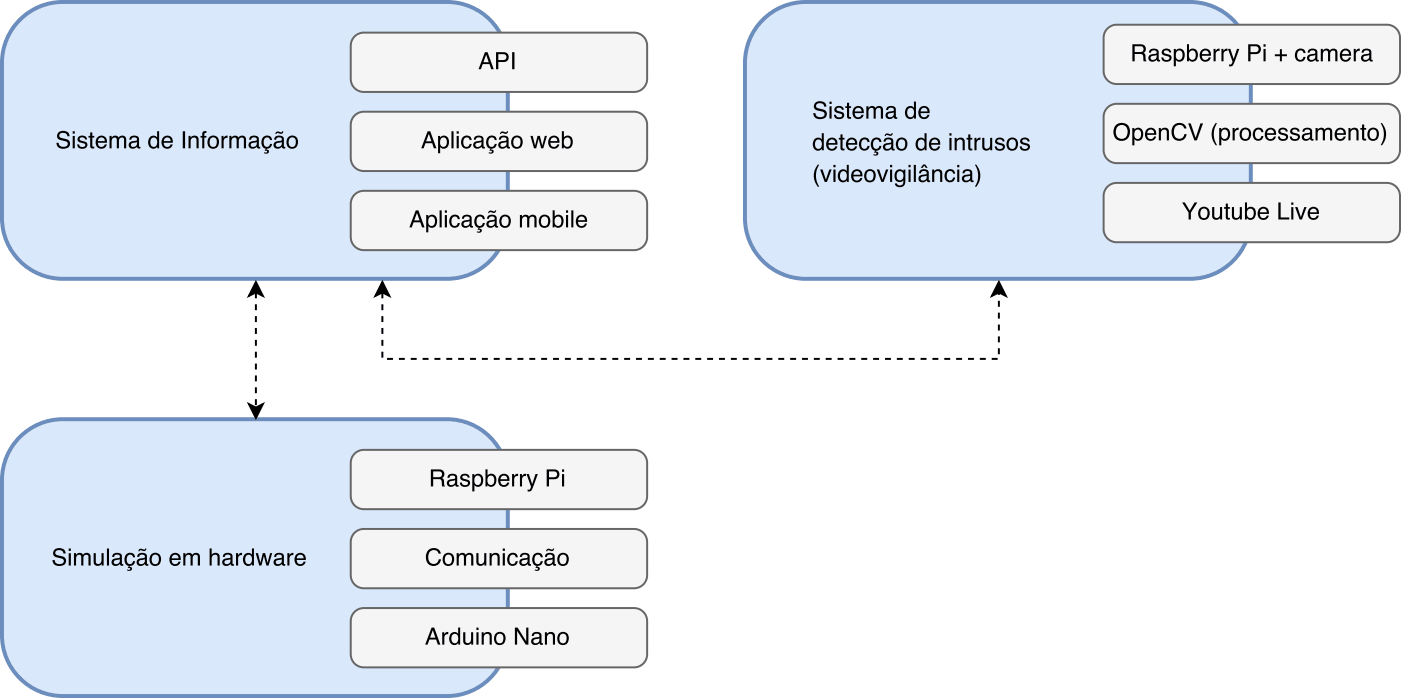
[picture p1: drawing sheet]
<svg xmlns="http://www.w3.org/2000/svg" width="250mm" height="125mm" viewBox="0 0 250 125" stroke-linecap="round" stroke-linejoin="round" font-family="sans-serif">
<path d="M3.5 3.5a10.8 10.8 0 0 1 7.7-3.1h68.6a10.9 10.9 0 0 1 10.9 10.8v27.7a10.9 10.9 0 0 1-10.9 10.8h-68.6a10.9 10.9 0 0 1-10.8-10.8v-27.7a10.8 10.8 0 0 1 3.1-7.7z" fill="#dae8fc"/>
<path d="M3.5 3.5a10.8 10.8 0 0 1 7.7-3.1h68.6a10.9 10.9 0 0 1 10.9 10.8v27.7a10.9 10.9 0 0 1-10.9 10.8h-68.6a10.9 10.9 0 0 1-10.8-10.8v-27.7a10.8 10.8 0 0 1 3.1-7.7z" fill="none" stroke="#6c8ebf" stroke-width=".71" stroke-linecap="butt"/>
<path d="M10.5 23.6a1.19 1.19 0 0 1 1.9 .7h-.4a.75 .75 0 0 0-.7-.6 .75 .75 0 0 0-.7 .5l.3 .4a1.84 1.84 0 0 1 1.6 .8 1.09 1.09 0 0 1-1.6 1.1 .99 .99 0 0 1-.8-1h.4a.85 .85 0 0 0 .7 .7 .85 .85 0 0 0 .9-.5l-.3-.4a2.15 2.15 0 0 1-1.6-.8v-.5zM13 24.3h.4v2.2h-.4zM13 23.4h.4v.4h-.4zM14.1 24.4a.89 .89 0 0 1 1.4 .5h-.3a.47 .47 0 0 0-.5-.4 .47 .47 0 0 0-.5 .4l.3 .2a1.04 1.04 0 0 1 1.1 .7 .93 .93 0 0 1-.9 .7 .93 .93 0 0 1-.9-.7h.3a.54 .54 0 0 0 .6 .4 .54 .54 0 0 0 .5-.5l-.1-.1a1.43 1.43 0 0 1-1.3-.7zM16.1 23.6h.4v.6h.3v.3h-.3v1.5l.1 .1 .2 .1v.3a.53 .53 0 0 1-.7-.5v-1.5h-.3v-.3h.3zM17.4 24.5a1.01 1.01 0 0 1 1.2-.2 1.01 1.01 0 0 1 .5 1.2h-1.6a.63 .63 0 0 0 .4 .7 .63 .63 0 0 0 .8-.4h.4a1.04 1.04 0 0 1-1.4 .7 1.04 1.04 0 0 1-.6-1.4zM17.7 24.7l-.2 .5h1.2a.61 .61 0 0 0-.3-.6 .61 .61 0 0 0-.7 .1zM19.6 24.2h.3v.4a.72 .72 0 0 1 1.3-.1 .73 .73 0 0 1 .8-.3 .73 .73 0 0 1 .5 .8v1.5h-.4v-1.6a.48 .48 0 0 0-.5-.4 .48 .48 0 0 0-.4 .7v1.3h-.3v-1.5a.46 .46 0 0 0-.5-.5 .46 .46 0 0 0-.5 .5v1.5h-.3zM23.4 25.7a.53 .53 0 0 0 .6 .5 .53 .53 0 0 0 .4-.6v-.3zM23.2 24.5a.96 .96 0 0 1 1.6 .3v1.3l.3 .1v.3a.42 .42 0 0 1-.6-.3 .76 .76 0 0 1-1.1 .3 .76 .76 0 0 1-.2-1.1l1.2-.4a.5 .5 0 0 0-.4-.5 .5 .5 0 0 0-.6 .4h-.3zM27 24.7a.85 .85 0 0 0-.2 1 .85 .85 0 0 0 .8 .5 .93 .93 0 0 0 .5-.9 .93 .93 0 0 0-.6-.8zM26.9 24.4l.7-.2 .5 .3v-1.1h.3v3.1h-.3v-.3a.91 .91 0 0 1-1.1 .2 .91 .91 0 0 1-.6-1l.2-.6zM29.1 24.5a1.01 1.01 0 0 1 1.3-.2 1.01 1.01 0 0 1 .5 1.2h-1.7a.63 .63 0 0 0 .5 .7 .63 .63 0 0 0 .8-.4h.3a1.04 1.04 0 0 1-1.3 .7 1.04 1.04 0 0 1-.6-1.4zM29.4 24.7l-.2 .5h1.3a.61 .61 0 0 0-.4-.6 .61 .61 0 0 0-.7 .1zM32.6 23.4h.4v3.1h-.4zM33.7 24.2h.3v.4a.78 .78 0 0 1 .9-.4 .78 .78 0 0 1 .6 .8v1.5h-.4v-1.4a.55 .55 0 0 0-.7-.6 .55 .55 0 0 0-.4 .8v1.2h-.3zM36.2 23.6l.6-.2v.3h-.2l-.1 .2v.4h.3v.2h-.3v2h-.4v-2h-.3v-.2h.3zM37.7 24.6a.94 .94 0 0 0 .4 1.6 .94 .94 0 0 0 .5-1.4 .62 .62 0 0 0-.9-.2zM37.3 24.5a1.06 1.06 0 0 1 1.4-.2 1.06 1.06 0 0 1 .4 1.3 1.05 1.05 0 0 1-1.4 .9 1.05 1.05 0 0 1-.6-1.4zM39.6 24.2h.3v.4a.64 .64 0 0 1 .7-.4v.4a.57 .57 0 0 0-.7 .6v1.3h-.3zM40.9 24.2h.4v.4a.72 .72 0 0 1 1.3-.1 .73 .73 0 0 1 .8-.3 .73 .73 0 0 1 .5 .8v1.5h-.4v-1.6a.48 .48 0 0 0-.6-.4 .48 .48 0 0 0-.3 .7v1.3h-.4v-1.5a.46 .46 0 0 0-.4-.5 .46 .46 0 0 0-.5 .5v1.5h-.4zM44.8 25.7a.53 .53 0 0 0 .5 .5 .53 .53 0 0 0 .5-.6v-.3zM44.6 24.5a.96 .96 0 0 1 1.6 .3v1.3l.3 .1v.3a.42 .42 0 0 1-.6-.3 .76 .76 0 0 1-1.1 .3 .76 .76 0 0 1-.2-1.1l1.2-.4a.5 .5 0 0 0-.4-.5 .5 .5 0 0 0-.6 .4h-.3zM47 24.5a.91 .91 0 0 1 .9-.3 .91 .91 0 0 1 .7 .8h-.4a.57 .57 0 0 0-.7-.5 .57 .57 0 0 0-.4 .7 .66 .66 0 0 0 .1 .8 .66 .66 0 0 0 .8 .1l.2-.4h.4l-.3 .6-.6 .2-.2 .2a.35 .35 0 0 1 .5 .2 .35 .35 0 0 1-.3 .5l-.6-.1 .2-.1a.21 .21 0 0 0 .3 0 .21 .21 0 0 0-.1-.3l-.2-.1 .2-.3a1.2 1.2 0 0 1-.5-2zM49.3 25.7a.53 .53 0 0 0 .5 .5 .53 .53 0 0 0 .5-.6v-.3zM49.1 24.5a.96 .96 0 0 1 1.6 .3v1.3l.2 .1v.3a.42 .42 0 0 1-.6-.3 .76 .76 0 0 1-1 .3 .76 .76 0 0 1-.3-1.1l1.3-.4a.5 .5 0 0 0-.5-.5 .5 .5 0 0 0-.5 .4h-.4zM49.2 23.6a.73 .73 0 0 1 .9 0l.5-.2a.67 .67 0 0 1-1.1 .3l-.1 .2h-.2zM51.8 24.6a.94 .94 0 0 0 .4 1.6 .94 .94 0 0 0 .5-1.4 .62 .62 0 0 0-.9-.2zM51.4 24.5a1.06 1.06 0 0 1 1.4-.2 1.06 1.06 0 0 1 .4 1.3 1.05 1.05 0 0 1-1.4 .9 1.05 1.05 0 0 1-.6-1.4z" fill="#000"/>
<path d="M63.1 6.7a2.32 2.32 0 0 1 1.8-.9h48.3a2.33 2.33 0 0 1 2.3 2.3v6a2.33 2.33 0 0 1-2.3 2.3h-48.3a2.33 2.33 0 0 1-2.3-2.3v-6l.1-.5z" fill="#f5f5f5"/>
<path d="M63.1 6.7a2.32 2.32 0 0 1 1.8-.9h48.3a2.33 2.33 0 0 1 2.3 2.3v6a2.33 2.33 0 0 1-2.3 2.3h-48.3a2.33 2.33 0 0 1-2.3-2.3v-6l.1-.5z" fill="none" stroke="#666" stroke-width=".35"/>
<path d="M86.8 9.8l-.5 1.3h1zM86.6 9.3h.4l1.1 3h-.4l-.3-.9h-1.2l-.3 .9h-.5zM88.6 9.3h1.3a.88 .88 0 0 1 .9 .9 .88 .88 0 0 1-.9 .9h-.9v1.2h-.4zM89 9.7v1h.8a.53 .53 0 0 0 .6-.5 .53 .53 0 0 0-.6-.5zM91.4 9.3h.4v3h-.4z" fill="#000"/>
<path d="M63.1 20.8a2.32 2.32 0 0 1 1.8-.9h48.3a2.33 2.33 0 0 1 2.3 2.4v5.9a2.33 2.33 0 0 1-2.3 2.3h-48.3a2.33 2.33 0 0 1-2.3-2.3v-5.9l.1-.6z" fill="#f5f5f5"/>
<path d="M63.1 20.8a2.32 2.32 0 0 1 1.8-.9h48.3a2.33 2.33 0 0 1 2.3 2.4v5.9a2.33 2.33 0 0 1-2.3 2.3h-48.3a2.33 2.33 0 0 1-2.3-2.3v-5.9l.1-.6z" fill="none" stroke="#666" stroke-width=".35"/>
<path d="M76.6 23.9l-.5 1.3h.9zM76.3 23.4h.5l1.1 3.1h-.4l-.3-1h-1.2l-.4 1h-.4zM78.8 24.7a.95 .95 0 0 0 .4 1.5 .89 .89 0 0 0 .6-.8 .89 .89 0 0 0-.6-.9zM78.2 24.3h.4v.2a.9 .9 0 0 1 1.1-.2 .9 .9 0 0 1 .5 1 .93 .93 0 0 1-.5 1.1 .93 .93 0 0 1-1.1-.2v1.1h-.4zM80.6 23.4h.4v3.1h-.4zM81.5 24.3h.4v2.2h-.4zM81.5 23.4h.4v.4h-.4zM82.6 24.5a.91 .91 0 0 1 1-.3 .91 .91 0 0 1 .6 .8h-.4a.57 .57 0 0 0-.6-.5 .57 .57 0 0 0-.5 .7 .66 .66 0 0 0 .2 .8 .66 .66 0 0 0 .8 .1l.1-.4h.4a.96 .96 0 0 1-1.1 .8 .96 .96 0 0 1-.8-1.1zM84.9 25.7a.53 .53 0 0 0 .6 .5 .53 .53 0 0 0 .5-.6v-.3zM84.7 24.5a.96 .96 0 0 1 1.6 .3v1.3l.3 .1v.3a.42 .42 0 0 1-.6-.3 .76 .76 0 0 1-1.1 .3 .76 .76 0 0 1-.2-1.1l1.2-.4a.5 .5 0 0 0-.4-.5 .5 .5 0 0 0-.6 .4h-.3zM87.1 24.5a.91 .91 0 0 1 .9-.3 .91 .91 0 0 1 .7 .8h-.4a.57 .57 0 0 0-.7-.5 .57 .57 0 0 0-.4 .7 .66 .66 0 0 0 .1 .8 .66 .66 0 0 0 .8 .1l.2-.4h.4l-.3 .6-.6 .2-.2 .2a.35 .35 0 0 1 .5 .2 .35 .35 0 0 1-.2 .5l-.7-.1 .2-.1a.21 .21 0 0 0 .3 0 .21 .21 0 0 0-.1-.3l-.2-.1 .2-.3a1.2 1.2 0 0 1-.5-2zM89.4 25.7a.53 .53 0 0 0 .5 .5 .53 .53 0 0 0 .5-.6v-.3zM89.2 24.5a.96 .96 0 0 1 1.6 .3v1.3l.2 .1v.3a.42 .42 0 0 1-.6-.3 .76 .76 0 0 1-1 .3 .76 .76 0 0 1-.3-1.1l1.3-.4a.5 .5 0 0 0-.4-.5 .5 .5 0 0 0-.6 .4h-.3zM89.4 23.6a.73 .73 0 0 1 .8 0l.5-.2a.67 .67 0 0 1-1.1 .3l-.1 .2h-.2zM91.9 24.6a.94 .94 0 0 0 .4 1.6 .94 .94 0 0 0 .5-1.4 .62 .62 0 0 0-.9-.2zM91.5 24.5a1.06 1.06 0 0 1 1.4-.2 1.06 1.06 0 0 1 .4 1.3 1.05 1.05 0 0 1-1.4 .9 1.05 1.05 0 0 1-.6-1.4zM94.7 24.2h.4l.4 1.8 .5-1.8h.4l.4 1.8 .5-1.8h.3l-.6 2.3h-.4l-.4-1.8-.5 1.8h-.4zM98.2 24.5a1.01 1.01 0 0 1 1.2-.2 1.01 1.01 0 0 1 .5 1.2h-1.6a.63 .63 0 0 0 .4 .7 .63 .63 0 0 0 .8-.4h.4a1.04 1.04 0 0 1-1.4 .7 1.04 1.04 0 0 1-.6-1.4zM98.5 24.7l-.2 .5h1.2a.61 .61 0 0 0-.4-.6 .61 .61 0 0 0-.6 .1zM100.3 23.4h.4v1.1a.91 .91 0 0 1 1.1-.2 .91 .91 0 0 1 .5 1 .93 .93 0 0 1-.5 1.1 .93 .93 0 0 1-1.1-.2v.3h-.4zM100.8 24.7a.86 .86 0 0 0-.1 .9 .86 .86 0 0 0 .8 .6 .94 .94 0 0 0-.2-1.7z" fill="#000"/>
<path d="M63.1 34.9a2.32 2.32 0 0 1 1.8-.9h48.3a2.33 2.33 0 0 1 2.3 2.4v5.9a2.33 2.33 0 0 1-2.3 2.3h-48.3a2.33 2.33 0 0 1-2.3-2.3v-5.9l.1-.6z" fill="#f5f5f5"/>
<path d="M63.1 34.9a2.32 2.32 0 0 1 1.8-.9h48.3a2.33 2.33 0 0 1 2.3 2.4v5.9a2.33 2.33 0 0 1-2.3 2.3h-48.3a2.33 2.33 0 0 1-2.3-2.3v-5.9l.1-.6z" fill="none" stroke="#666" stroke-width=".35"/>
<path d="M74.4 38l-.4 1.3h.9zM74.2 37.5h.5l1.1 3.1h-.5l-.3-.9h-1.2l-.3 .9h-.4zM76.6 38.8a.95 .95 0 0 0 .5 1.5 .89 .89 0 0 0 .6-.8 .89 .89 0 0 0-.6-.9zM76.1 38.4h.4v.3a.9 .9 0 0 1 1.1-.3 .9 .9 0 0 1 .4 1 .93 .93 0 0 1-.4 1.1 .93 .93 0 0 1-1.1-.2v1.2h-.4zM78.5 37.5h.4v3.1h-.4zM79.4 38.4h.4v2.2h-.4zM79.4 37.5h.4v.5h-.4zM80.5 38.6a.91 .91 0 0 1 .9-.3 .91 .91 0 0 1 .7 .8h-.4a.57 .57 0 0 0-.6-.5 .57 .57 0 0 0-.5 .7 .66 .66 0 0 0 .1 .8 .66 .66 0 0 0 .8 .1l.2-.4h.4a.96 .96 0 0 1-1.1 .8 .96 .96 0 0 1-.8-1.1zM82.8 39.8a.53 .53 0 0 0 .5 .6 .53 .53 0 0 0 .5-.7v-.3zM82.6 38.6a.96 .96 0 0 1 1.6 .3v1.3l.3 .1v.3a.42 .42 0 0 1-.6-.3 .76 .76 0 0 1-1.1 .3 .76 .76 0 0 1-.2-1.1l1.2-.4a.5 .5 0 0 0-.4-.5 .5 .5 0 0 0-.6 .4h-.3zM85 38.6a.91 .91 0 0 1 .9-.3 .91 .91 0 0 1 .7 .8h-.4a.57 .57 0 0 0-.7-.5 .57 .57 0 0 0-.4 .7 .66 .66 0 0 0 .1 .8 .66 .66 0 0 0 .8 .1l.2-.4h.4l-.3 .6-.6 .2-.2 .2a.35 .35 0 0 1 .5 .2 .35 .35 0 0 1-.3 .5l-.6-.1 .1-.1a.21 .21 0 0 0 .4 0 .21 .21 0 0 0-.1-.3l-.2-.1 .2-.3a1.2 1.2 0 0 1-.5-2zM87.3 39.8a.53 .53 0 0 0 .5 .6 .53 .53 0 0 0 .5-.7v-.3zM87.1 38.6a.96 .96 0 0 1 1.6 .3v1.3l.2 .1v.3a.42 .42 0 0 1-.6-.3 .76 .76 0 0 1-1 .3 .76 .76 0 0 1-.3-1.1l1.3-.4a.5 .5 0 0 0-.5-.5 .5 .5 0 0 0-.5 .4h-.4zM87.2 37.8a.73 .73 0 0 1 .9-.1l.5-.2a.67 .67 0 0 1-1.1 .3l-.2 .2h-.2zM89.8 38.7a.94 .94 0 0 0 .4 1.6 .94 .94 0 0 0 .5-1.4 .62 .62 0 0 0-.9-.2zM89.4 38.6a1.06 1.06 0 0 1 1.4-.1 1.06 1.06 0 0 1 .4 1.3 1.05 1.05 0 0 1-1.4 .8 1.05 1.05 0 0 1-.6-1.4zM92.8 38.4h.4v.3a.72 .72 0 0 1 1.2 0 .73 .73 0 0 1 .9-.4 .73 .73 0 0 1 .5 .8v1.5h-.4v-1.6a.48 .48 0 0 0-.6-.3 .48 .48 0 0 0-.3 .6v1.3h-.4v-1.5a.46 .46 0 0 0-.4-.5 .46 .46 0 0 0-.5 .5v1.5h-.4zM96.8 38.7a.94 .94 0 0 0 .4 1.6 .94 .94 0 0 0 .6-1.4 .62 .62 0 0 0-1-.2zM96.5 38.6a1.06 1.06 0 0 1 1.3-.1 1.06 1.06 0 0 1 .4 1.3 1.05 1.05 0 0 1-1.3 .8 1.05 1.05 0 0 1-.7-1.4zM98.7 37.5h.3v1.1a.91 .91 0 0 1 1.1-.2 .91 .91 0 0 1 .5 1 .93 .93 0 0 1-.4 1.1 .93 .93 0 0 1-1.2-.2v.3h-.3zM99.2 38.8a.86 .86 0 0 0-.2 1 .86 .86 0 0 0 .8 .5 .94 .94 0 0 0-.2-1.7zM101 38.4h.4v2.2h-.4zM101 37.5h.4v.5h-.4zM102 37.5h.4v3.1h-.4zM103.1 38.6a1.01 1.01 0 0 1 1.2-.2 1.01 1.01 0 0 1 .5 1.2h-1.6a.63 .63 0 0 0 .5 .7 .63 .63 0 0 0 .7-.4h.4a1.04 1.04 0 0 1-1.4 .7 1.04 1.04 0 0 1-.6-1.4zM103.4 38.8l-.2 .5h1.2a.61 .61 0 0 0-.3-.6 .61 .61 0 0 0-.7 .1z" fill="#000"/>
<path d="M3.5 78a10.8 10.8 0 0 1 7.7-3.2h68.6a10.9 10.9 0 0 1 10.9 10.9v27.6a10.9 10.9 0 0 1-10.9 10.9h-68.6a10.9 10.9 0 0 1-10.8-10.9v-27.6a10.8 10.8 0 0 1 3.1-7.7z" fill="#dae8fc"/>
<path d="M3.5 78a10.8 10.8 0 0 1 7.7-3.2h68.6a10.9 10.9 0 0 1 10.9 10.9v27.6a10.9 10.9 0 0 1-10.9 10.9h-68.6a10.9 10.9 0 0 1-10.8-10.9v-27.6a10.8 10.8 0 0 1 3.1-7.7z" fill="none" stroke="#6c8ebf" stroke-width=".71" stroke-linecap="butt"/>
<path d="M9.8 98a1.19 1.19 0 0 1 1.9 .7h-.4a.75 .75 0 0 0-.7-.6 .75 .75 0 0 0-.7 .5l.3 .4a1.84 1.84 0 0 1 1.6 .8 1.09 1.09 0 0 1-1.6 1.2 .99 .99 0 0 1-.8-1.1h.4a.85 .85 0 0 0 .7 .8 .85 .85 0 0 0 .9-.6l-.3-.4a2.15 2.15 0 0 1-1.6-.8v-.4zM12.3 98.7h.3v2.2h-.3zM12.3 97.9h.3v.4h-.3zM13.2 98.7h.4v.3a.72 .72 0 0 1 1.2 0 .73 .73 0 0 1 .9-.4 .73 .73 0 0 1 .5 .8v1.5h-.4v-1.5a.48 .48 0 0 0-.6-.4 .48 .48 0 0 0-.3 .6v1.3h-.4v-1.5a.46 .46 0 0 0-.5-.4 .46 .46 0 0 0-.4 .5v1.4h-.4zM16.7 98.7h.4v1.5a.52 .52 0 0 0 .6 .4 .52 .52 0 0 0 .4-.6v-1.3h.4v2.2h-.4l.1-.3a.77 .77 0 0 1-.9 .3 .77 .77 0 0 1-.6-.7zM19.1 97.9h.4v3h-.4zM20.3 100.1a.53 .53 0 0 0 .6 .6 .53 .53 0 0 0 .5-.6v-.3zM20.2 98.9a.96 .96 0 0 1 1.6 .3v1.4h.2v.3a.42 .42 0 0 1-.6-.3 .76 .76 0 0 1-1.1 .3 .76 .76 0 0 1-.2-1.1l1.3-.4a.5 .5 0 0 0-.5-.5 .5 .5 0 0 0-.5 .5h-.4zM22.5 98.9a.91 .91 0 0 1 1-.3 .91 .91 0 0 1 .6 .8h-.3a.57 .57 0 0 0-.7-.4 .57 .57 0 0 0-.5 .6 .66 .66 0 0 0 .2 .8 .66 .66 0 0 0 .8 .1l.2-.4h.3l-.3 .7-.6 .2-.1 .2a.35 .35 0 0 1 .5 .2 .35 .35 0 0 1-.3 .4h-.6l.1-.2a.21 .21 0 0 0 .3 0 .21 .21 0 0 0-.1-.3h-.2l.2-.3a1.2 1.2 0 0 1-.5-2.1zM24.8 100.1a.53 .53 0 0 0 .6 .6 .53 .53 0 0 0 .5-.6v-.3zM24.6 98.9a.96 .96 0 0 1 1.6 .3v1.4h.3v.3a.42 .42 0 0 1-.6-.3 .76 .76 0 0 1-1.1 .3 .76 .76 0 0 1-.2-1.1l1.2-.4a.5 .5 0 0 0-.4-.5 .5 .5 0 0 0-.6 .5h-.3zM24.8 98.1a.73 .73 0 0 1 .9-.1l.4-.1a.67 .67 0 0 1-1 .3l-.2 .1h-.2zM27.4 99.1a.94 .94 0 0 0 .3 1.6 .94 .94 0 0 0 .6-1.5 .62 .62 0 0 0-.9-.1zM27 98.9a1.06 1.06 0 0 1 1.3-.1 1.06 1.06 0 0 1 .4 1.3 1.05 1.05 0 0 1-1.3 .8 1.05 1.05 0 0 1-.7-1.4zM30.5 99a1.01 1.01 0 0 1 1.3-.2 1.01 1.01 0 0 1 .5 1.1h-1.7a.63 .63 0 0 0 .5 .7 .63 .63 0 0 0 .8-.4h.3a1.04 1.04 0 0 1-1.3 .7 1.04 1.04 0 0 1-.6-1.4zM30.8 99.1l-.1 .5h1.2a.61 .61 0 0 0-.4-.6 .61 .61 0 0 0-.7 .1zM32.7 98.7h.4v.3a.72 .72 0 0 1 1.2 0 .73 .73 0 0 1 .9-.4 .73 .73 0 0 1 .5 .8v1.5h-.4v-1.5a.48 .48 0 0 0-.6-.4 .48 .48 0 0 0-.3 .6v1.3h-.4v-1.5a.46 .46 0 0 0-.4-.4 .46 .46 0 0 0-.5 .5v1.4h-.4zM37.4 97.8h.4v1.2a.78 .78 0 0 1 .9-.3 .78 .78 0 0 1 .5 .8v1.4h-.4v-1.4a.55 .55 0 0 0-.6-.5 .55 .55 0 0 0-.4 .7v1.2h-.4zM40.1 100.1a.53 .53 0 0 0 .6 .6 .53 .53 0 0 0 .4-.6v-.3zM39.9 98.9a.96 .96 0 0 1 1.6 .3v1.4h.3v.3a.42 .42 0 0 1-.6-.3 .76 .76 0 0 1-1.1 .3 .76 .76 0 0 1-.2-1.1l1.2-.4a.5 .5 0 0 0-.4-.5 .5 .5 0 0 0-.6 .5h-.3zM42.1 98.7h.4v.4a.64 .64 0 0 1 .7-.5v.4a.57 .57 0 0 0-.7 .6v1.3h-.4zM43.9 99.2a.85 .85 0 0 0-.1 .9 .85 .85 0 0 0 .8 .5 .93 .93 0 0 0 .4-.9 .93 .93 0 0 0-.6-.7zM43.8 98.8l.7-.1 .5 .3v-1.2h.3v3.1h-.3v-.3a.91 .91 0 0 1-1.1 .3 .91 .91 0 0 1-.5-1.1l.1-.6zM45.7 98.7h.4l.4 1.7 .4-1.7h.4l.5 1.7 .4-1.7h.4l-.7 2.2h-.3l-.5-1.7-.4 1.7h-.4zM49.3 100.1a.53 .53 0 0 0 .5 .6 .53 .53 0 0 0 .5-.6v-.3zM49.1 98.9a.96 .96 0 0 1 1.6 .3v1.4h.2v.3a.42 .42 0 0 1-.6-.3 .76 .76 0 0 1-1 .3 .76 .76 0 0 1-.3-1.1l1.3-.4a.5 .5 0 0 0-.5-.5 .5 .5 0 0 0-.5 .5h-.4zM51.3 98.7h.4v.4a.64 .64 0 0 1 .7-.5l-.1 .4a.57 .57 0 0 0-.6 .6v1.3h-.4zM52.9 99a1.01 1.01 0 0 1 1.2-.2 1.01 1.01 0 0 1 .5 1.1h-1.6a.63 .63 0 0 0 .4 .7 .63 .63 0 0 0 .8-.4h.4a1.04 1.04 0 0 1-1.4 .7 1.04 1.04 0 0 1-.6-1.4zM53.2 99.1l-.2 .5h1.2a.61 .61 0 0 0-.3-.6 .61 .61 0 0 0-.7 .1z" fill="#000"/>
<path d="M63.1 81.1a2.32 2.32 0 0 1 1.8-.8h48.3a2.33 2.33 0 0 1 2.3 2.3v5.9a2.33 2.33 0 0 1-2.3 2.3h-48.3a2.33 2.33 0 0 1-2.3-2.3v-5.9l.1-.5z" fill="#f5f5f5"/>
<path d="M63.1 81.1a2.32 2.32 0 0 1 1.8-.8h48.3a2.33 2.33 0 0 1 2.3 2.3v5.9a2.33 2.33 0 0 1-2.3 2.3h-48.3a2.33 2.33 0 0 1-2.3-2.3v-5.9l.1-.5z" fill="none" stroke="#666" stroke-width=".35"/>
<path d="M77.3 84.1v1h1a.53 .53 0 0 0 .6-.4 .53 .53 0 0 0-.6-.6zM76.9 83.7h1.4a.83 .83 0 0 1 1 .6 .83 .83 0 0 1-.4 1 1.65 1.65 0 0 1 .5 1.3v.2h-.5l-.1-1-.2-.3h-1.3v1.3h-.4zM80.2 86a.53 .53 0 0 0 .6 .6 .53 .53 0 0 0 .5-.6v-.3zM80 84.8a.96 .96 0 0 1 1.6 .3v1.4h.3v.3a.42 .42 0 0 1-.6-.3 .76 .76 0 0 1-1.1 .3 .76 .76 0 0 1-.2-1.1l1.2-.4a.5 .5 0 0 0-.4-.5 .5 .5 0 0 0-.6 .4h-.3zM82.4 84.7a.89 .89 0 0 1 1.4 .5h-.3a.47 .47 0 0 0-.5-.4 .47 .47 0 0 0-.4 .5l.2 .1a1.04 1.04 0 0 1 1.1 .7 .93 .93 0 0 1-.9 .8 .93 .93 0 0 1-.9-.8h.4a.54 .54 0 0 0 .5 .5 .54 .54 0 0 0 .5-.5l-.1-.1a1.43 1.43 0 0 1-1.2-.8zM84.9 85a.95 .95 0 0 0 .4 1.5 .89 .89 0 0 0 .6-.8 .89 .89 0 0 0-.6-.9zM84.3 84.6h.4v.3a.9 .9 0 0 1 1.1-.3 .9 .9 0 0 1 .5 1 .93 .93 0 0 1-.4 1.1 .93 .93 0 0 1-1.2-.2v1.2h-.4zM86.7 83.7h.3v1.1a.91 .91 0 0 1 1.1-.2 .91 .91 0 0 1 .5 1 .93 .93 0 0 1-.4 1.1 .93 .93 0 0 1-1.2-.2v.3h-.3zM87.2 85a.86 .86 0 0 0-.2 1 .86 .86 0 0 0 .8 .5 .94 .94 0 0 0-.1-1.7zM89.2 84.9a1.01 1.01 0 0 1 1.3-.3 1.01 1.01 0 0 1 .5 1.2h-1.7a.63 .63 0 0 0 .5 .7 .63 .63 0 0 0 .8-.4h.3a1.04 1.04 0 0 1-1.3 .7 1.04 1.04 0 0 1-.6-1.4zM89.5 85l-.2 .5h1.3a.61 .61 0 0 0-.4-.6 .61 .61 0 0 0-.7 .1zM91.4 84.6h.4v.4a.64 .64 0 0 1 .7-.5v.4a.57 .57 0 0 0-.7 .6v1.3h-.4zM92.8 84.6h.4v.4a.64 .64 0 0 1 .7-.5v.4a.57 .57 0 0 0-.7 .6v1.3h-.4zM94 84.6h.4l.6 1.8 .6-1.8h.4l-.5 1.3a3 3 0 0 1-.9 1.8h-.4v-.4h.4l.2-.5zM97.6 83.7h1.4a.88 .88 0 0 1 .9 .9 .88 .88 0 0 1-.9 .9h-1v1.3h-.4zM98 84.1v1.1h.8a.53 .53 0 0 0 .7-.6 .53 .53 0 0 0-.7-.5zM100.3 84.6h.4v2.2h-.4zM100.3 83.7h.4v.5h-.4z" fill="#000"/>
<path d="M63.1 95.2a2.32 2.32 0 0 1 1.8-.8h48.3a2.33 2.33 0 0 1 2.3 2.3v5.9a2.33 2.33 0 0 1-2.3 2.4h-48.3a2.33 2.33 0 0 1-2.3-2.4v-5.9l.1-.5z" fill="#f5f5f5"/>
<path d="M63.1 95.2a2.32 2.32 0 0 1 1.8-.8h48.3a2.33 2.33 0 0 1 2.3 2.3v5.9a2.33 2.33 0 0 1-2.3 2.4h-48.3a2.33 2.33 0 0 1-2.3-2.4v-5.9l.1-.5z" fill="none" stroke="#666" stroke-width=".35"/>
<path d="M76.4 98.2a1.32 1.32 0 0 1 1.3-.4 1.32 1.32 0 0 1 1 1h-.4a.98 .98 0 0 0-1.2-.6 .98 .98 0 0 0-.6 1.2 .96 .96 0 0 0 .7 1.2 .96 .96 0 0 0 1.1-.8h.4a1.36 1.36 0 0 1-1.5 1.2 1.36 1.36 0 0 1-1.2-1.7l.1-.6zM79.7 99.1a.94 .94 0 0 0 .4 1.6 .94 .94 0 0 0 .5-1.5 .62 .62 0 0 0-.9-.1zM79.3 98.9a1.06 1.06 0 0 1 1.4-.1 1.06 1.06 0 0 1 .4 1.3 1.05 1.05 0 0 1-1.4 .8 1.05 1.05 0 0 1-.6-1.4zM81.5 98.7h.4v.3a.72 .72 0 0 1 1.2 0 .73 .73 0 0 1 .9-.4 .73 .73 0 0 1 .5 .8v1.5h-.4v-1.5a.48 .48 0 0 0-.6-.4 .48 .48 0 0 0-.3 .6v1.3h-.4v-1.5a.46 .46 0 0 0-.4-.4 .46 .46 0 0 0-.5 .5v1.4h-.4zM85 98.7h.4v1.5a.52 .52 0 0 0 .6 .4 .52 .52 0 0 0 .4-.6l.1-1.3h.3v2.2h-.3v-.3a.77 .77 0 0 1-.9 .3 .77 .77 0 0 1-.6-.7zM87.4 98.7h.4v.3a.78 .78 0 0 1 .9-.4 .78 .78 0 0 1 .5 .9v1.4h-.4v-1.4a.55 .55 0 0 0-.6-.5 .55 .55 0 0 0-.4 .7v1.2h-.4zM89.8 98.7h.3v2.2h-.3zM89.8 97.9h.3v.4h-.3zM90.8 98.9a.91 .91 0 0 1 1-.3 .91 .91 0 0 1 .6 .8h-.3a.57 .57 0 0 0-.7-.4 .57 .57 0 0 0-.4 .6 .66 .66 0 0 0 .1 .8 .66 .66 0 0 0 .8 .1l.2-.4h.3a.96 .96 0 0 1-1 .8 .96 .96 0 0 1-.9-1.1zM93.1 100.1a.53 .53 0 0 0 .6 .6 .53 .53 0 0 0 .5-.6v-.3zM92.9 98.9a.96 .96 0 0 1 1.7 .3v1.4h.2v.3a.42 .42 0 0 1-.6-.3 .76 .76 0 0 1-1.1 .3 .76 .76 0 0 1-.2-1.1l1.3-.4a.5 .5 0 0 0-.5-.5 .5 .5 0 0 0-.5 .5h-.4zM95.3 98.9a.91 .91 0 0 1 1-.3 .91 .91 0 0 1 .6 .8h-.4a.57 .57 0 0 0-.6-.4 .57 .57 0 0 0-.5 .6 .66 .66 0 0 0 .2 .8 .66 .66 0 0 0 .8 .1l.1-.4h.4l-.3 .7-.6 .2-.1 .2a.35 .35 0 0 1 .5 .2 .35 .35 0 0 1-.3 .4h-.6l.1-.2a.21 .21 0 0 0 .3 0 .21 .21 0 0 0-.1-.3h-.2l.2-.3a1.2 1.2 0 0 1-.5-2.1zM97.6 100.1a.53 .53 0 0 0 .6 .6 .53 .53 0 0 0 .5-.6v-.3zM97.4 98.9a.96 .96 0 0 1 1.6 .3v1.4h.3v.3a.42 .42 0 0 1-.6-.3 .76 .76 0 0 1-1.1 .3 .76 .76 0 0 1-.2-1.1l1.2-.4a.5 .5 0 0 0-.4-.5 .5 .5 0 0 0-.6 .5h-.3zM97.6 98.1a.73 .73 0 0 1 .9-.1l.4-.1a.67 .67 0 0 1-1 .3l-.2 .1h-.2zM100.1 99.1a.94 .94 0 0 0 .4 1.6 .94 .94 0 0 0 .6-1.5 .62 .62 0 0 0-1-.1zM99.8 98.9a1.06 1.06 0 0 1 1.3-.1 1.06 1.06 0 0 1 .4 1.3 1.05 1.05 0 0 1-1.3 .8 1.05 1.05 0 0 1-.7-1.4z" fill="#000"/>
<path d="M63.1 109.4a2.32 2.32 0 0 1 1.8-.9h48.3a2.33 2.33 0 0 1 2.3 2.3v5.9a2.33 2.33 0 0 1-2.3 2.4h-48.3a2.33 2.33 0 0 1-2.3-2.4v-5.9l.1-.5z" fill="#f5f5f5"/>
<path d="M63.1 109.4a2.32 2.32 0 0 1 1.8-.9h48.3a2.33 2.33 0 0 1 2.3 2.3v5.9a2.33 2.33 0 0 1-2.3 2.4h-48.3a2.33 2.33 0 0 1-2.3-2.4v-5.9l.1-.5z" fill="none" stroke="#666" stroke-width=".35"/>
<path d="M77.3 112.4l-.5 1.4h.9zM77.1 112h.4l1.1 3h-.4l-.3-.9h-1.2l-.4 .9h-.4zM79 112.8h.3v.4a.64 .64 0 0 1 .7-.4v.3a.57 .57 0 0 0-.7 .6v1.3h-.3zM80.8 113.3a.85 .85 0 0 0-.2 .9 .85 .85 0 0 0 .8 .5 .93 .93 0 0 0 .4-.8 .93 .93 0 0 0-.6-.8zM80.6 112.9l.7-.1 .5 .3v-1.1h.4v3h-.4v-.3a.91 .91 0 0 1-1.1 .3 .91 .91 0 0 1-.5-1.1l.1-.5zM82.7 112.8h.4v1.5a.52 .52 0 0 0 .6 .4 .52 .52 0 0 0 .4-.6v-1.3h.4v2.2h-.4v-.3a.77 .77 0 0 1-.8 .3 .77 .77 0 0 1-.6-.7zM85.1 112.8h.3v2.2h-.3zM85.1 112h.3v.4h-.3zM86 112.8h.3v.3a.78 .78 0 0 1 1-.4 .78 .78 0 0 1 .5 .9v1.4h-.4v-1.4a.55 .55 0 0 0-.6-.5 .55 .55 0 0 0-.4 .7v1.2h-.4zM88.9 113.2a.94 .94 0 0 0 .3 1.6 .94 .94 0 0 0 .6-1.4 .62 .62 0 0 0-.9-.2zM88.5 113.1a1.06 1.06 0 0 1 1.3-.2 1.06 1.06 0 0 1 .4 1.3 1.05 1.05 0 0 1-1.3 .8 1.05 1.05 0 0 1-.7-1.4zM91.9 112h.5l1.5 2.4v-2.4h.4v3h-.4l-1.6-2.5v2.5h-.4zM95.3 114.2a.53 .53 0 0 0 .5 .6 .53 .53 0 0 0 .5-.6v-.3zM95.1 113a.96 .96 0 0 1 1.6 .3v1.4h.2v.3a.42 .42 0 0 1-.6-.3 .76 .76 0 0 1-1.1 .4 .76 .76 0 0 1-.2-1.2l1.3-.3a.5 .5 0 0 0-.5-.6 .5 .5 0 0 0-.5 .5h-.4zM97.3 112.8h.3v.3a.78 .78 0 0 1 1-.4 .78 .78 0 0 1 .5 .9v1.4h-.4v-1.4a.55 .55 0 0 0-.7-.5 .55 .55 0 0 0-.3 .7v1.2h-.4zM100.1 113.2a.94 .94 0 0 0 .4 1.6 .94 .94 0 0 0 .6-1.4 .62 .62 0 0 0-1-.2zM99.8 113.1a1.06 1.06 0 0 1 1.3-.2 1.06 1.06 0 0 1 .4 1.3 1.05 1.05 0 0 1-1.3 .8 1.05 1.05 0 0 1-.7-1.4z" fill="#000"/>
<path d="M136.2 3.5a10.8 10.8 0 0 1 7.7-3.1h68.5a10.9 10.9 0 0 1 10.9 10.8v27.7a10.9 10.9 0 0 1-10.9 10.8h-68.5a10.9 10.9 0 0 1-10.9-10.8v-27.7a10.8 10.8 0 0 1 3.2-7.7z" fill="#dae8fc"/>
<path d="M136.2 3.5a10.8 10.8 0 0 1 7.7-3.1h68.5a10.9 10.9 0 0 1 10.9 10.8v27.7a10.9 10.9 0 0 1-10.9 10.8h-68.5a10.9 10.9 0 0 1-10.9-10.8v-27.7a10.8 10.8 0 0 1 3.2-7.7z" fill="none" stroke="#6c8ebf" stroke-width=".71" stroke-linecap="butt"/>
<g fill="#000">
<path d="M145.6 18.3a1.19 1.19 0 0 1 1.9 .7h-.4a.75 .75 0 0 0-.6-.6 .75 .75 0 0 0-.8 .5l.3 .4a1.84 1.84 0 0 1 1.6 .8 1.09 1.09 0 0 1-1.6 1.1 .99 .99 0 0 1-.8-1h.4a.85 .85 0 0 0 .7 .7 .85 .85 0 0 0 .9-.5l-.3-.4a2.15 2.15 0 0 1-1.6-.8v-.5zM148.1 19h.4v2.2h-.4zM148.1 18.1h.4v.5h-.4zM149.2 19.1a.89 .89 0 0 1 1.4 .5h-.3a.47 .47 0 0 0-.5-.4 .47 .47 0 0 0-.4 .4l.2 .2a1.04 1.04 0 0 1 1.1 .7 .93 .93 0 0 1-.9 .8 .93 .93 0 0 1-.9-.8h.3a.54 .54 0 0 0 .6 .4 .54 .54 0 0 0 .5-.5h-.1a1.43 1.43 0 0 1-1.3-.8zM151.2 18.3h.4v.7h.3v.3h-.3v1.4l.1 .2h.2v.3a.53 .53 0 0 1-.7-.5v-1.4h-.3v-.3h.3zM152.5 19.2a1.01 1.01 0 0 1 1.2-.2 1.01 1.01 0 0 1 .5 1.2h-1.6a.63 .63 0 0 0 .5 .7 .63 .63 0 0 0 .7-.4h.4a1.04 1.04 0 0 1-1.4 .7 1.04 1.04 0 0 1-.6-1.4zM152.8 19.4l-.2 .5h1.2a.61 .61 0 0 0-.3-.6 .61 .61 0 0 0-.7 .1zM154.7 19h.3v.3a.72 .72 0 0 1 1.3 0 .73 .73 0 0 1 .8-.4 .73 .73 0 0 1 .5 .8v1.5h-.3v-1.6a.48 .48 0 0 0-.6-.3 .48 .48 0 0 0-.4 .6v1.3h-.3v-1.5a.46 .46 0 0 0-.5-.5 .46 .46 0 0 0-.4 .5l-.1 1.5h-.3zM158.5 20.4a.53 .53 0 0 0 .6 .6 .53 .53 0 0 0 .5-.7v-.3zM158.3 19.2a.96 .96 0 0 1 1.6 .3v1.3l.3 .1v.3a.42 .42 0 0 1-.6-.3 .76 .76 0 0 1-1.1 .3 .76 .76 0 0 1-.2-1.1l1.2-.4a.5 .5 0 0 0-.4-.5 .5 .5 0 0 0-.6 .4h-.3zM162.1 19.5a.85 .85 0 0 0-.1 .9 .85 .85 0 0 0 .8 .5 .93 .93 0 0 0 .4-.9 .93 .93 0 0 0-.6-.8zM162 19.1l.7-.2 .5 .3v-1.1h.3v3.1h-.3v-.3a.91 .91 0 0 1-1.1 .3 .91 .91 0 0 1-.5-1.1l.1-.6zM164.2 19.2a1.01 1.01 0 0 1 1.3-.2 1.01 1.01 0 0 1 .5 1.2h-1.7a.63 .63 0 0 0 .5 .7 .63 .63 0 0 0 .8-.4h.3a1.04 1.04 0 0 1-1.3 .7 1.04 1.04 0 0 1-.6-1.4zM164.5 19.4l-.1 .5h1.2a.61 .61 0 0 0-.4-.6 .61 .61 0 0 0-.7 .1z"/>
<path d="M145.7 25.1a.85 .85 0 0 0-.2 .9 .85 .85 0 0 0 .8 .5 .93 .93 0 0 0 .4-.8 .93 .93 0 0 0-.6-.8zM145.5 24.7l.7-.1 .5 .3v-1.1h.4v3h-.4v-.3a.91 .91 0 0 1-1.1 .3 .91 .91 0 0 1-.5-1l.1-.6zM147.8 24.9a1.01 1.01 0 0 1 1.2-.2 1.01 1.01 0 0 1 .5 1.1h-1.6a.63 .63 0 0 0 .5 .8 .63 .63 0 0 0 .7-.5h.4a1.04 1.04 0 0 1-1.4 .7 1.04 1.04 0 0 1-.6-1.4zM148.1 25.1l-.2 .4h1.2a.61 .61 0 0 0-.3-.6 .61 .61 0 0 0-.7 .2zM150 24h.4v.6h.4v.3h-.4v1.4l.1 .2h.3v.3a.53 .53 0 0 1-.8-.4v-1.5h-.3v-.3h.3zM151.3 24.9a1.01 1.01 0 0 1 1.2-.2 1.01 1.01 0 0 1 .5 1.1h-1.6a.63 .63 0 0 0 .5 .8 .63 .63 0 0 0 .7-.5h.4a1.04 1.04 0 0 1-1.4 .7 1.04 1.04 0 0 1-.5-1.4zM151.6 25.1l-.2 .4h1.3a.61 .61 0 0 0-.4-.6 .61 .61 0 0 0-.7 .2zM153.6 24.9a.91 .91 0 0 1 1-.3 .91 .91 0 0 1 .6 .7h-.3a.57 .57 0 0 0-.7-.4 .57 .57 0 0 0-.4 .7 .66 .66 0 0 0 .1 .7 .66 .66 0 0 0 .8 .1l.2-.4h.3a.96 .96 0 0 1-1 .9 .96 .96 0 0 1-.9-1.1zM155.7 24.9a.91 .91 0 0 1 1-.3 .91 .91 0 0 1 .7 .7h-.4a.57 .57 0 0 0-.7-.4 .57 .57 0 0 0-.4 .7 .66 .66 0 0 0 .1 .7 .66 .66 0 0 0 .8 .1l.2-.4h.4l-.3 .7-.6 .2-.2 .2a.35 .35 0 0 1 .5 .2 .35 .35 0 0 1-.3 .4h-.6l.1-.2a.21 .21 0 0 0 .4 .1 .21 .21 0 0 0-.1-.4h-.2l.2-.3a1.2 1.2 0 0 1-.6-2zM158.1 26a.53 .53 0 0 0 .5 .6 .53 .53 0 0 0 .5-.6v-.3zM157.9 24.8a.96 .96 0 0 1 1.6 .4v1.3h.2v.3a.42 .42 0 0 1-.6-.3 .76 .76 0 0 1-1.1 .4 .76 .76 0 0 1-.2-1.1l1.3-.4a.5 .5 0 0 0-.5-.6 .5 .5 0 0 0-.5 .5h-.4zM158 24a.73 .73 0 0 1 .9 0l.5-.2a.67 .67 0 0 1-1.1 .3l-.2 .2h-.2zM160.6 25a.94 .94 0 0 0 .4 1.6 .94 .94 0 0 0 .5-1.4 .62 .62 0 0 0-.9-.2zM160.2 24.9a1.06 1.06 0 0 1 1.4-.2 1.06 1.06 0 0 1 .4 1.3 1.05 1.05 0 0 1-1.4 .9 1.05 1.05 0 0 1-.6-1.5zM164 25.1a.85 .85 0 0 0-.1 .9 .85 .85 0 0 0 .7 .5 .93 .93 0 0 0 .5-.8 .93 .93 0 0 0-.6-.8zM163.9 24.7l.7-.1 .5 .3v-1.1h.3v3h-.3v-.3a.91 .91 0 0 1-1.1 .3 .91 .91 0 0 1-.5-1l.1-.6zM166.1 24.9a1.01 1.01 0 0 1 1.3-.2 1.01 1.01 0 0 1 .5 1.1h-1.7a.63 .63 0 0 0 .5 .8 .63 .63 0 0 0 .8-.5h.3a1.04 1.04 0 0 1-1.3 .7 1.04 1.04 0 0 1-.6-1.4zM166.4 25.1l-.1 .4h1.2a.61 .61 0 0 0-.4-.6 .61 .61 0 0 0-.7 .2zM169.5 24.6h.4v2.2h-.4zM169.5 23.8h.4v.4h-.4zM170.4 24.6h.4v.3a.78 .78 0 0 1 .9-.3 .78 .78 0 0 1 .5 .8v1.4h-.3v-1.4a.55 .55 0 0 0-.7-.5 .55 .55 0 0 0-.4 .8v1.1h-.4zM172.9 24h.3v.6h.4v.3h-.4v1.4l.1 .2h.3v.3a.53 .53 0 0 1-.7-.4v-1.5h-.3v-.3h.3zM174 24.6h.3v.4a.64 .64 0 0 1 .7-.4v.3a.57 .57 0 0 0-.7 .6v1.3h-.3zM175.4 24.6h.3v1.5a.52 .52 0 0 0 .6 .4 .52 .52 0 0 0 .5-.6v-1.3h.3v2.2h-.3v-.3a.77 .77 0 0 1-.9 .3 .77 .77 0 0 1-.5-.7zM177.9 24.7a.89 .89 0 0 1 1.4 .5h-.3a.47 .47 0 0 0-.5-.3 .47 .47 0 0 0-.4 .4l.2 .1a1.04 1.04 0 0 1 1.1 .8 .93 .93 0 0 1-.9 .7 .93 .93 0 0 1-.9-.8h.3a.54 .54 0 0 0 .6 .5 .54 .54 0 0 0 .5-.5l-.1-.1a1.43 1.43 0 0 1-1.3-.8zM180.3 25a.94 .94 0 0 0 .4 1.6 .94 .94 0 0 0 .6-1.4 .62 .62 0 0 0-1-.2zM180 24.9a1.06 1.06 0 0 1 1.3-.2 1.06 1.06 0 0 1 .4 1.3 1.05 1.05 0 0 1-1.3 .9 1.05 1.05 0 0 1-.7-1.5zM182.3 24.7a.89 .89 0 0 1 1.5 .5h-.3a.47 .47 0 0 0-.5-.3 .47 .47 0 0 0-.5 .4l.2 .1a1.04 1.04 0 0 1 1.2 .8 .93 .93 0 0 1-1 .7 .93 .93 0 0 1-.8-.8h.3a.54 .54 0 0 0 .6 .5 .54 .54 0 0 0 .5-.5l-.1-.1a1.43 1.43 0 0 1-1.3-.8z"/>
<path d="M146 29.4h.2a3.7 3.7 0 0 0 .1 3.9h-.3a3.1 3.1 0 0 1 0-3.9zM146.4 30.2h.5l.5 1.8 .7-1.8h.4l-.9 2.3h-.4zM148.8 30.3h.4v2.2h-.4zM148.8 29.4h.4v.4h-.4zM150.1 30.7a.85 .85 0 0 0-.1 1 .85 .85 0 0 0 .8 .5 .93 .93 0 0 0 .4-.9 .93 .93 0 0 0-.6-.8zM150 30.4l.7-.2 .5 .3v-1.1h.3v3.1h-.3v-.4a.91 .91 0 0 1-1.1 .3 .91 .91 0 0 1-.5-1l.1-.6zM152.2 30.5a1.01 1.01 0 0 1 1.3-.2 1.01 1.01 0 0 1 .5 1.2h-1.6a.63 .63 0 0 0 .4 .7 .63 .63 0 0 0 .8-.4h.3a1.04 1.04 0 0 1-1.3 .7 1.04 1.04 0 0 1-.6-1.4zM152.5 30.7l-.1 .5h1.2a.61 .61 0 0 0-.4-.6 .61 .61 0 0 0-.7 .1zM154.9 30.6a.94 .94 0 0 0 .4 1.6 .94 .94 0 0 0 .6-1.4 .62 .62 0 0 0-1-.2zM154.6 30.5a1.06 1.06 0 0 1 1.3-.2 1.06 1.06 0 0 1 .4 1.3 1.05 1.05 0 0 1-1.3 .9 1.05 1.05 0 0 1-.7-1.4zM156.5 30.2h.5l.6 1.8 .6-1.8h.4l-.9 2.3h-.3zM158.9 30.3h.4v2.2h-.4zM158.9 29.4h.4v.4h-.4zM160 30.5a.83 .83 0 0 1 1.3 0v-.2h.3v2a.97 .97 0 0 1-.7 1.1 .97 .97 0 0 1-1.1-.7h.3a.64 .64 0 0 0 .9 .3 .64 .64 0 0 0 .3-.9 .9 .9 0 0 1-1.1 .3 .9 .9 0 0 1-.5-1zM160.3 30.7a.92 .92 0 0 0 .3 1.5 .85 .85 0 0 0 .7-.8 .85 .85 0 0 0-.6-.9zM162.2 30.3h.4v2.2h-.4zM162.2 29.4h.4v.4h-.4zM163.1 29.4h.4v3.1h-.4zM164.4 31.7a.53 .53 0 0 0 .5 .5 .53 .53 0 0 0 .5-.6v-.3zM164.2 30.5a.96 .96 0 0 1 1.6 .3v1.3l.3 .1v.3a.42 .42 0 0 1-.6-.3 .76 .76 0 0 1-1.1 .3 .76 .76 0 0 1-.2-1.1l1.2-.4a.5 .5 0 0 0-.4-.5 .5 .5 0 0 0-.6 .4h-.3zM164.8 29.4h.4l.4 .5h-.3l-.3-.3-.3 .3h-.3zM166.4 30.2h.4v.4a.78 .78 0 0 1 .9-.4 .78 .78 0 0 1 .5 .8v1.5h-.4v-1.4a.55 .55 0 0 0-.6-.6 .55 .55 0 0 0-.4 .8v1.2h-.4zM168.9 30.5a.91 .91 0 0 1 1-.3 .91 .91 0 0 1 .6 .8h-.3a.57 .57 0 0 0-.7-.5 .57 .57 0 0 0-.5 .7 .66 .66 0 0 0 .2 .8 .66 .66 0 0 0 .8 .1l.2-.4h.3a.96 .96 0 0 1-1.1 .8 .96 .96 0 0 1-.8-1.1zM170.9 30.3h.4v2.2h-.4zM170.9 29.4h.4v.4h-.4zM172.2 31.7a.53 .53 0 0 0 .5 .5 .53 .53 0 0 0 .5-.6v-.3zM172 30.5a.96 .96 0 0 1 1.6 .3v1.3l.2 .1v.3a.42 .42 0 0 1-.6-.3 .76 .76 0 0 1-1.1 .3 .76 .76 0 0 1-.2-1.1l1.3-.4a.5 .5 0 0 0-.5-.5 .5 .5 0 0 0-.5 .4h-.4zM174 29.4h.3a3.1 3.1 0 0 1 0 3.9h-.2a3.7 3.7 0 0 0-.1-3.9z"/>
</g>
<path d="M197.9 4.9l.9-.4 .6-.1h48.2a2.33 2.33 0 0 1 2.3 2.3v6a2.33 2.33 0 0 1-2.3 2.3h-48.2a2.33 2.33 0 0 1-2.4-2.3v-6a2.32 2.32 0 0 1 .9-1.8z" fill="#f5f5f5"/>
<path d="M197.9 4.9l.9-.4 .6-.1h48.2a2.33 2.33 0 0 1 2.3 2.3v6a2.33 2.33 0 0 1-2.3 2.3h-48.2a2.33 2.33 0 0 1-2.4-2.3v-6a2.32 2.32 0 0 1 .9-1.8z" fill="none" stroke="#666" stroke-width=".35"/>
<path d="M202.6 8.3v1h.9a.53 .53 0 0 0 .7-.5 .53 .53 0 0 0-.6-.5zM202.2 7.9h1.4a.83 .83 0 0 1 .9 .5 .83 .83 0 0 1-.4 1 1.65 1.65 0 0 1 .5 1.4l.1 .1h-.5l-.1-1-.2-.2-1.3-.1v1.3h-.4zM205.4 10.2a.53 .53 0 0 0 .6 .5 .53 .53 0 0 0 .5-.6v-.3zM205.2 9a.96 .96 0 0 1 1.7 .3v1.3l.2 .1v.2a.42 .42 0 0 1-.6-.3 .76 .76 0 0 1-1.1 .4 .76 .76 0 0 1-.2-1.1l1.3-.4a.5 .5 0 0 0-.5-.5 .5 .5 0 0 0-.5 .4h-.4zM207.6 8.9a.89 .89 0 0 1 1.5 .5h-.4a.47 .47 0 0 0-.4-.4 .47 .47 0 0 0-.5 .4l.2 .2a1.04 1.04 0 0 1 1.2 .7 .93 .93 0 0 1-1 .7 .93 .93 0 0 1-.9-.8h.4a.54 .54 0 0 0 .5 .5 .54 .54 0 0 0 .6-.5l-.1-.1a1.43 1.43 0 0 1-1.3-.7zM210.1 9.2a.95 .95 0 0 0 .4 1.5 .89 .89 0 0 0 .6-.9 .89 .89 0 0 0-.6-.8zM209.6 8.7h.3v.3a.9 .9 0 0 1 1.1-.2 .9 .9 0 0 1 .5 1 .93 .93 0 0 1-.4 1.1 .93 .93 0 0 1-1.2-.2v1.1h-.3zM211.9 7.9h.4v1.1a.91 .91 0 0 1 1.1-.2 .91 .91 0 0 1 .5 1 .93 .93 0 0 1-.5 1.1 .93 .93 0 0 1-1.1-.2v.2h-.4zM212.4 9.2a.86 .86 0 0 0-.1 .9 .86 .86 0 0 0 .8 .6 .94 .94 0 0 0-.2-1.7zM214.5 9a1.01 1.01 0 0 1 1.2-.2 1.01 1.01 0 0 1 .5 1.1h-1.6a.63 .63 0 0 0 .4 .8 .63 .63 0 0 0 .8-.5h.4a1.04 1.04 0 0 1-1.4 .8 1.04 1.04 0 0 1-.6-1.5zM214.8 9.2l-.2 .5h1.2a.61 .61 0 0 0-.3-.7 .61 .61 0 0 0-.7 .2zM216.7 8.7h.3v.4a.64 .64 0 0 1 .7-.4v.4a.57 .57 0 0 0-.7 .6v1.2h-.3zM218.1 8.7h.3v.4a.64 .64 0 0 1 .7-.4v.4a.57 .57 0 0 0-.7 .6v1.2h-.3zM219.2 8.7h.5l.5 1.8 .6-1.8h.5l-.5 1.4a3 3 0 0 1-1 1.7h-.4v-.3h.4l.2-.5zM222.8 7.9h1.4a.88 .88 0 0 1 .9 .9 .88 .88 0 0 1-.9 .9h-1v1.2h-.4zM223.2 8.3v1h.9a.53 .53 0 0 0 .6-.5 .53 .53 0 0 0-.6-.5zM225.6 8.7h.3v2.2h-.3zM225.6 7.9h.3v.4h-.3zM228.5 8.8h.4v.9h.9v.3h-.9v.9h-.4v-.9h-.9v-.3h.9zM231.5 9a.91 .91 0 0 1 .9-.3 .91 .91 0 0 1 .7 .8h-.4a.57 .57 0 0 0-.7-.5 .57 .57 0 0 0-.4 .7 .66 .66 0 0 0 .1 .8 .66 .66 0 0 0 .8 0l.2-.3h.4a.96 .96 0 0 1-1.1 .8 .96 .96 0 0 1-.8-1.1zM233.8 10.2a.53 .53 0 0 0 .5 .5 .53 .53 0 0 0 .5-.6v-.3zM233.6 9a.96 .96 0 0 1 1.6 .3v1.3l.2 .1v.2a.42 .42 0 0 1-.6-.3 .76 .76 0 0 1-1 .4 .76 .76 0 0 1-.3-1.1l1.3-.4a.5 .5 0 0 0-.5-.5 .5 .5 0 0 0-.5 .4h-.3zM235.8 8.7h.4v.3a.72 .72 0 0 1 1.2 0 .73 .73 0 0 1 .9-.3 .73 .73 0 0 1 .5 .8v1.4h-.4v-1.5a.48 .48 0 0 0-.6-.4 .48 .48 0 0 0-.3 .6v1.3h-.4v-1.4a.46 .46 0 0 0-.5-.5 .46 .46 0 0 0-.4 .5v1.4h-.4zM239.5 9a1.01 1.01 0 0 1 1.2-.2 1.01 1.01 0 0 1 .5 1.1h-1.6a.63 .63 0 0 0 .5 .8 .63 .63 0 0 0 .7-.5h.4a1.04 1.04 0 0 1-1.4 .8 1.04 1.04 0 0 1-.6-1.5zM239.8 9.2l-.2 .5h1.2a.61 .61 0 0 0-.3-.7 .61 .61 0 0 0-.7 .2zM241.7 8.7h.3v.4a.64 .64 0 0 1 .8-.4l-.1 .4a.57 .57 0 0 0-.6 .6v1.2h-.4zM243.4 10.2a.53 .53 0 0 0 .6 .5 .53 .53 0 0 0 .5-.6v-.3zM243.2 9a.96 .96 0 0 1 1.6 .3v1.3l.3 .1v.2a.42 .42 0 0 1-.6-.3 .76 .76 0 0 1-1.1 .4 .76 .76 0 0 1-.2-1.1l1.2-.4a.5 .5 0 0 0-.4-.5 .5 .5 0 0 0-.6 .4h-.3z" fill="#000"/>
<path d="M197.9 19l.9-.4 .6-.1h48.2a2.33 2.33 0 0 1 2.3 2.3v6a2.33 2.33 0 0 1-2.3 2.3h-48.2a2.33 2.33 0 0 1-2.4-2.3v-6a2.32 2.32 0 0 1 .9-1.8z" fill="#f5f5f5"/>
<path d="M197.9 19l.9-.4 .6-.1h48.2a2.33 2.33 0 0 1 2.3 2.3v6a2.33 2.33 0 0 1-2.3 2.3h-48.2a2.33 2.33 0 0 1-2.4-2.3v-6a2.32 2.32 0 0 1 .9-1.8z" fill="none" stroke="#666" stroke-width=".35"/>
<path d="M199.3 22.2a1.56 1.56 0 0 1 2 .1 1.56 1.56 0 0 1 .2 2.1 1.52 1.52 0 0 1-2 .6 1.52 1.52 0 0 1-.6-2zM199.5 22.6a1.22 1.22 0 0 0-.2 1.6 1.22 1.22 0 0 0 1.6 .4 1.31 1.31 0 0 0 .4-1.4 1.31 1.31 0 0 0-1-.9zM202.7 23.3a.95 .95 0 0 0 .4 1.5 .89 .89 0 0 0 .6-.8 .89 .89 0 0 0-.6-.9zM202.1 22.8h.4v.3a.9 .9 0 0 1 1.1-.2 .9 .9 0 0 1 .5 1 .93 .93 0 0 1-.4 1.1 .93 .93 0 0 1-1.2-.2v1.1h-.4zM204.7 23.1a1.01 1.01 0 0 1 1.2-.2 1.01 1.01 0 0 1 .5 1.2h-1.6a.63 .63 0 0 0 .5 .7 .63 .63 0 0 0 .7-.4h.4a1.04 1.04 0 0 1-1.4 .7 1.04 1.04 0 0 1-.6-1.5zM205 23.3l-.2 .5h1.2a.61 .61 0 0 0-.3-.6 .61 .61 0 0 0-.7 .1zM206.9 22.8h.3v.3a.78 .78 0 0 1 1-.3 .78 .78 0 0 1 .5 .8v1.4h-.4v-1.3a.55 .55 0 0 0-.7-.6 .55 .55 0 0 0-.3 .8v1.1h-.4zM209.5 22.4a1.32 1.32 0 0 1 1.3-.5 1.32 1.32 0 0 1 1 1h-.4a.98 .98 0 0 0-1.2-.6 .98 .98 0 0 0-.6 1.3 .96 .96 0 0 0 .7 1.1 .96 .96 0 0 0 1.1-.8h.4a1.36 1.36 0 0 1-1.5 1.2 1.36 1.36 0 0 1-1.1-1.6v-.6zM212.1 22h.5l.9 2.6 .8-2.6h.5l-1.1 3h-.5zM217 22h.3a3.7 3.7 0 0 0 0 3.9h-.3a3.1 3.1 0 0 1 0-3.9zM218.2 23.3a.95 .95 0 0 0 .4 1.5 .89 .89 0 0 0 .6-.8 .89 .89 0 0 0-.6-.9zM217.7 22.8h.3v.3a.9 .9 0 0 1 1.1-.2 .9 .9 0 0 1 .5 1 .93 .93 0 0 1-.4 1.1 .93 .93 0 0 1-1.2-.2v1.1h-.3zM220.1 22.8h.3v.4a.64 .64 0 0 1 .7-.4v.4a.57 .57 0 0 0-.7 .6v1.2h-.3zM222 23.2a.94 .94 0 0 0 .3 1.6 .94 .94 0 0 0 .6-1.4 .62 .62 0 0 0-.9-.2zM221.6 23.1a1.06 1.06 0 0 1 1.3-.2 1.06 1.06 0 0 1 .4 1.3 1.05 1.05 0 0 1-1.3 .9 1.05 1.05 0 0 1-.7-1.5zM223.9 23.1a.91 .91 0 0 1 1-.3 .91 .91 0 0 1 .7 .8h-.4a.57 .57 0 0 0-.7-.5 .57 .57 0 0 0-.4 .7 .66 .66 0 0 0 .1 .8 .66 .66 0 0 0 .8 .1l.2-.4h.4a.96 .96 0 0 1-1.1 .8 .96 .96 0 0 1-.8-1.1zM226.1 23.1a1.01 1.01 0 0 1 1.2-.2 1.01 1.01 0 0 1 .5 1.2h-1.6a.63 .63 0 0 0 .5 .7 .63 .63 0 0 0 .7-.4h.4a1.04 1.04 0 0 1-1.4 .7 1.04 1.04 0 0 1-.6-1.5zM226.4 23.3l-.2 .5h1.2a.61 .61 0 0 0-.3-.6 .61 .61 0 0 0-.7 .1zM228.4 23a.89 .89 0 0 1 1.5 .5h-.4a.47 .47 0 0 0-.4-.4 .47 .47 0 0 0-.5 .4l.2 .2a1.04 1.04 0 0 1 1.2 .7 .93 .93 0 0 1-1 .7 .93 .93 0 0 1-.9-.7h.4a.54 .54 0 0 0 .5 .4 .54 .54 0 0 0 .6-.5l-.1-.1a1.43 1.43 0 0 1-1.3-.7zM230.5 23a.89 .89 0 0 1 1.5 .5h-.3a.47 .47 0 0 0-.5-.4 .47 .47 0 0 0-.5 .4l.2 .2a1.04 1.04 0 0 1 1.2 .7 .93 .93 0 0 1-1 .7 .93 .93 0 0 1-.8-.7h.3a.54 .54 0 0 0 .6 .4 .54 .54 0 0 0 .5-.5l-.1-.1a1.43 1.43 0 0 1-1.3-.7zM232.8 24.3a.53 .53 0 0 0 .6 .5 .53 .53 0 0 0 .5-.6v-.3zM232.6 23.1a.96 .96 0 0 1 1.7 .3v1.3l.2 .1v.3a.42 .42 0 0 1-.6-.3 .76 .76 0 0 1-1.1 .3 .76 .76 0 0 1-.2-1.1l1.3-.4a.5 .5 0 0 0-.5-.5 .5 .5 0 0 0-.5 .4h-.4zM234.9 22.8h.3v.3a.72 .72 0 0 1 1.3 0 .73 .73 0 0 1 .8-.3 .73 .73 0 0 1 .5 .8v1.4h-.3v-1.5a.48 .48 0 0 0-.6-.4 .48 .48 0 0 0-.4 .7v1.2h-.3v-1.4a.46 .46 0 0 0-.5-.5 .46 .46 0 0 0-.4 .5l-.1 1.4h-.3zM238.6 23.1a1.01 1.01 0 0 1 1.2-.2 1.01 1.01 0 0 1 .5 1.2h-1.6a.63 .63 0 0 0 .4 .7 .63 .63 0 0 0 .8-.4h.4a1.04 1.04 0 0 1-1.4 .7 1.04 1.04 0 0 1-.6-1.5zM238.9 23.3l-.2 .5h1.2a.61 .61 0 0 0-.4-.6 .61 .61 0 0 0-.6 .1zM240.7 22.8h.4v.3a.78 .78 0 0 1 .9-.3 .78 .78 0 0 1 .5 .8v1.4h-.3v-1.3a.55 .55 0 0 0-.7-.6 .55 .55 0 0 0-.4 .8v1.1h-.4zM243.2 22.2h.3v.6h.4v.3h-.4v1.5l.1 .1 .3 .1v.2a.53 .53 0 0 1-.7-.4v-1.5h-.3v-.3h.3zM244.8 23.2a.94 .94 0 0 0 .3 1.6 .94 .94 0 0 0 .6-1.4 .62 .62 0 0 0-.9-.2zM244.4 23.1a1.06 1.06 0 0 1 1.3-.2 1.06 1.06 0 0 1 .5 1.3 1.05 1.05 0 0 1-1.4 .9 1.05 1.05 0 0 1-.7-1.5zM246.5 22h.2a3.1 3.1 0 0 1 .1 3.9h-.3a3.7 3.7 0 0 0 0-3.9z" fill="#000"/>
<path d="M197.9 33.1l.9-.4 .6-.1h48.2a2.33 2.33 0 0 1 2.3 2.4v5.9a2.33 2.33 0 0 1-2.3 2.3h-48.2a2.33 2.33 0 0 1-2.4-2.3v-5.9a2.32 2.32 0 0 1 .9-1.9z" fill="#f5f5f5"/>
<path d="M197.9 33.1l.9-.4 .6-.1h48.2a2.33 2.33 0 0 1 2.3 2.4v5.9a2.33 2.33 0 0 1-2.3 2.3h-48.2a2.33 2.33 0 0 1-2.4-2.3v-5.9a2.32 2.32 0 0 1 .9-1.9z" fill="none" stroke="#666" stroke-width=".35"/>
<g fill="#000">
<path d="M45.7 50.3l1.2 2.5-1.2-.6-1.3 .6zM68.3 50.3l1.2 2.5-1.2-.6-1.3 .6zM178.3 50.3l1.3 2.5-1.3-.6-1.2 .6zM44.4 72.1l1.3 .6 1.2-.6-1.2 2.5z"/>
<path d="M211 36.1h.5l.9 1.5 .9-1.5h.5l-1.2 1.8v1.3h-.4v-1.3zM214.6 37.3a.94 .94 0 0 0 .3 1.6 .94 .94 0 0 0 .6-1.4 .62 .62 0 0 0-.9-.2zM214.2 37.2a1.06 1.06 0 0 1 1.3-.2 1.06 1.06 0 0 1 .4 1.3 1.05 1.05 0 0 1-1.3 .9 1.05 1.05 0 0 1-.7-1.4zM216.4 36.9h.4v1.5a.52 .52 0 0 0 .6 .5 .52 .52 0 0 0 .4-.7v-1.3h.4v2.3h-.4v-.4a.77 .77 0 0 1-.8 .4 .77 .77 0 0 1-.6-.8zM218.8 36.3h.4v.6h.4v.3h-.4v1.5l.1 .1 .3 .1v.3a.53 .53 0 0 1-.8-.5v-1.5h-.3v-.3h.3zM219.9 36.9h.4v1.5a.52 .52 0 0 0 .6 .5 .52 .52 0 0 0 .4-.7v-1.3h.4v2.3h-.3v-.4a.77 .77 0 0 1-.9 .4 .77 .77 0 0 1-.6-.8zM222.3 36.1h.3v1.1a.91 .91 0 0 1 1.1-.2 .91 .91 0 0 1 .5 1 .93 .93 0 0 1-.4 1.1 .93 .93 0 0 1-1.2-.2v.3h-.3zM222.8 37.4a.86 .86 0 0 0-.2 .9 .86 .86 0 0 0 .8 .6 .94 .94 0 0 0-.2-1.7zM224.8 37.2a1.01 1.01 0 0 1 1.2-.2 1.01 1.01 0 0 1 .5 1.2h-1.6a.63 .63 0 0 0 .5 .7 .63 .63 0 0 0 .7-.4h.4a1.04 1.04 0 0 1-1.4 .7 1.04 1.04 0 0 1-.5-1.4zM225.1 37.4l-.2 .5h1.3a.61 .61 0 0 0-.4-.6 .61 .61 0 0 0-.7 .1zM228.2 36.1h.4v2.7h1.6v.4h-2zM230.5 37h.4v2.2h-.4zM230.5 36.1h.4v.4h-.4zM231.2 36.9h.4l.6 1.8 .7-1.8h.4l-.9 2.3h-.4zM233.7 37.2a1.01 1.01 0 0 1 1.3-.2 1.01 1.01 0 0 1 .5 1.2h-1.6a.63 .63 0 0 0 .4 .7 .63 .63 0 0 0 .8-.4h.3a1.04 1.04 0 0 1-1.3 .7 1.04 1.04 0 0 1-.6-1.4zM234 37.4l-.1 .5h1.2a.61 .61 0 0 0-.4-.6 .61 .61 0 0 0-.7 .1z"/>
</g>
<path d="M45.7 52.2v20.5M68.3 52.2v11.8h110v-11.8" fill="none" stroke="#000" stroke-width=".35" stroke-dasharray="1.1 1.1" stroke-linecap="butt"/>
<path d="M45.7 50.3l1.2 2.5-1.2-.6-1.3 .6zM68.3 50.3l1.2 2.5-1.2-.6-1.3 .6zM178.3 50.3l1.3 2.5-1.3-.6-1.2 .6zM44.4 72.1l1.3 .6 1.2-.6-1.2 2.5z" fill="none" stroke="#000" stroke-width=".35"/>
</svg>
